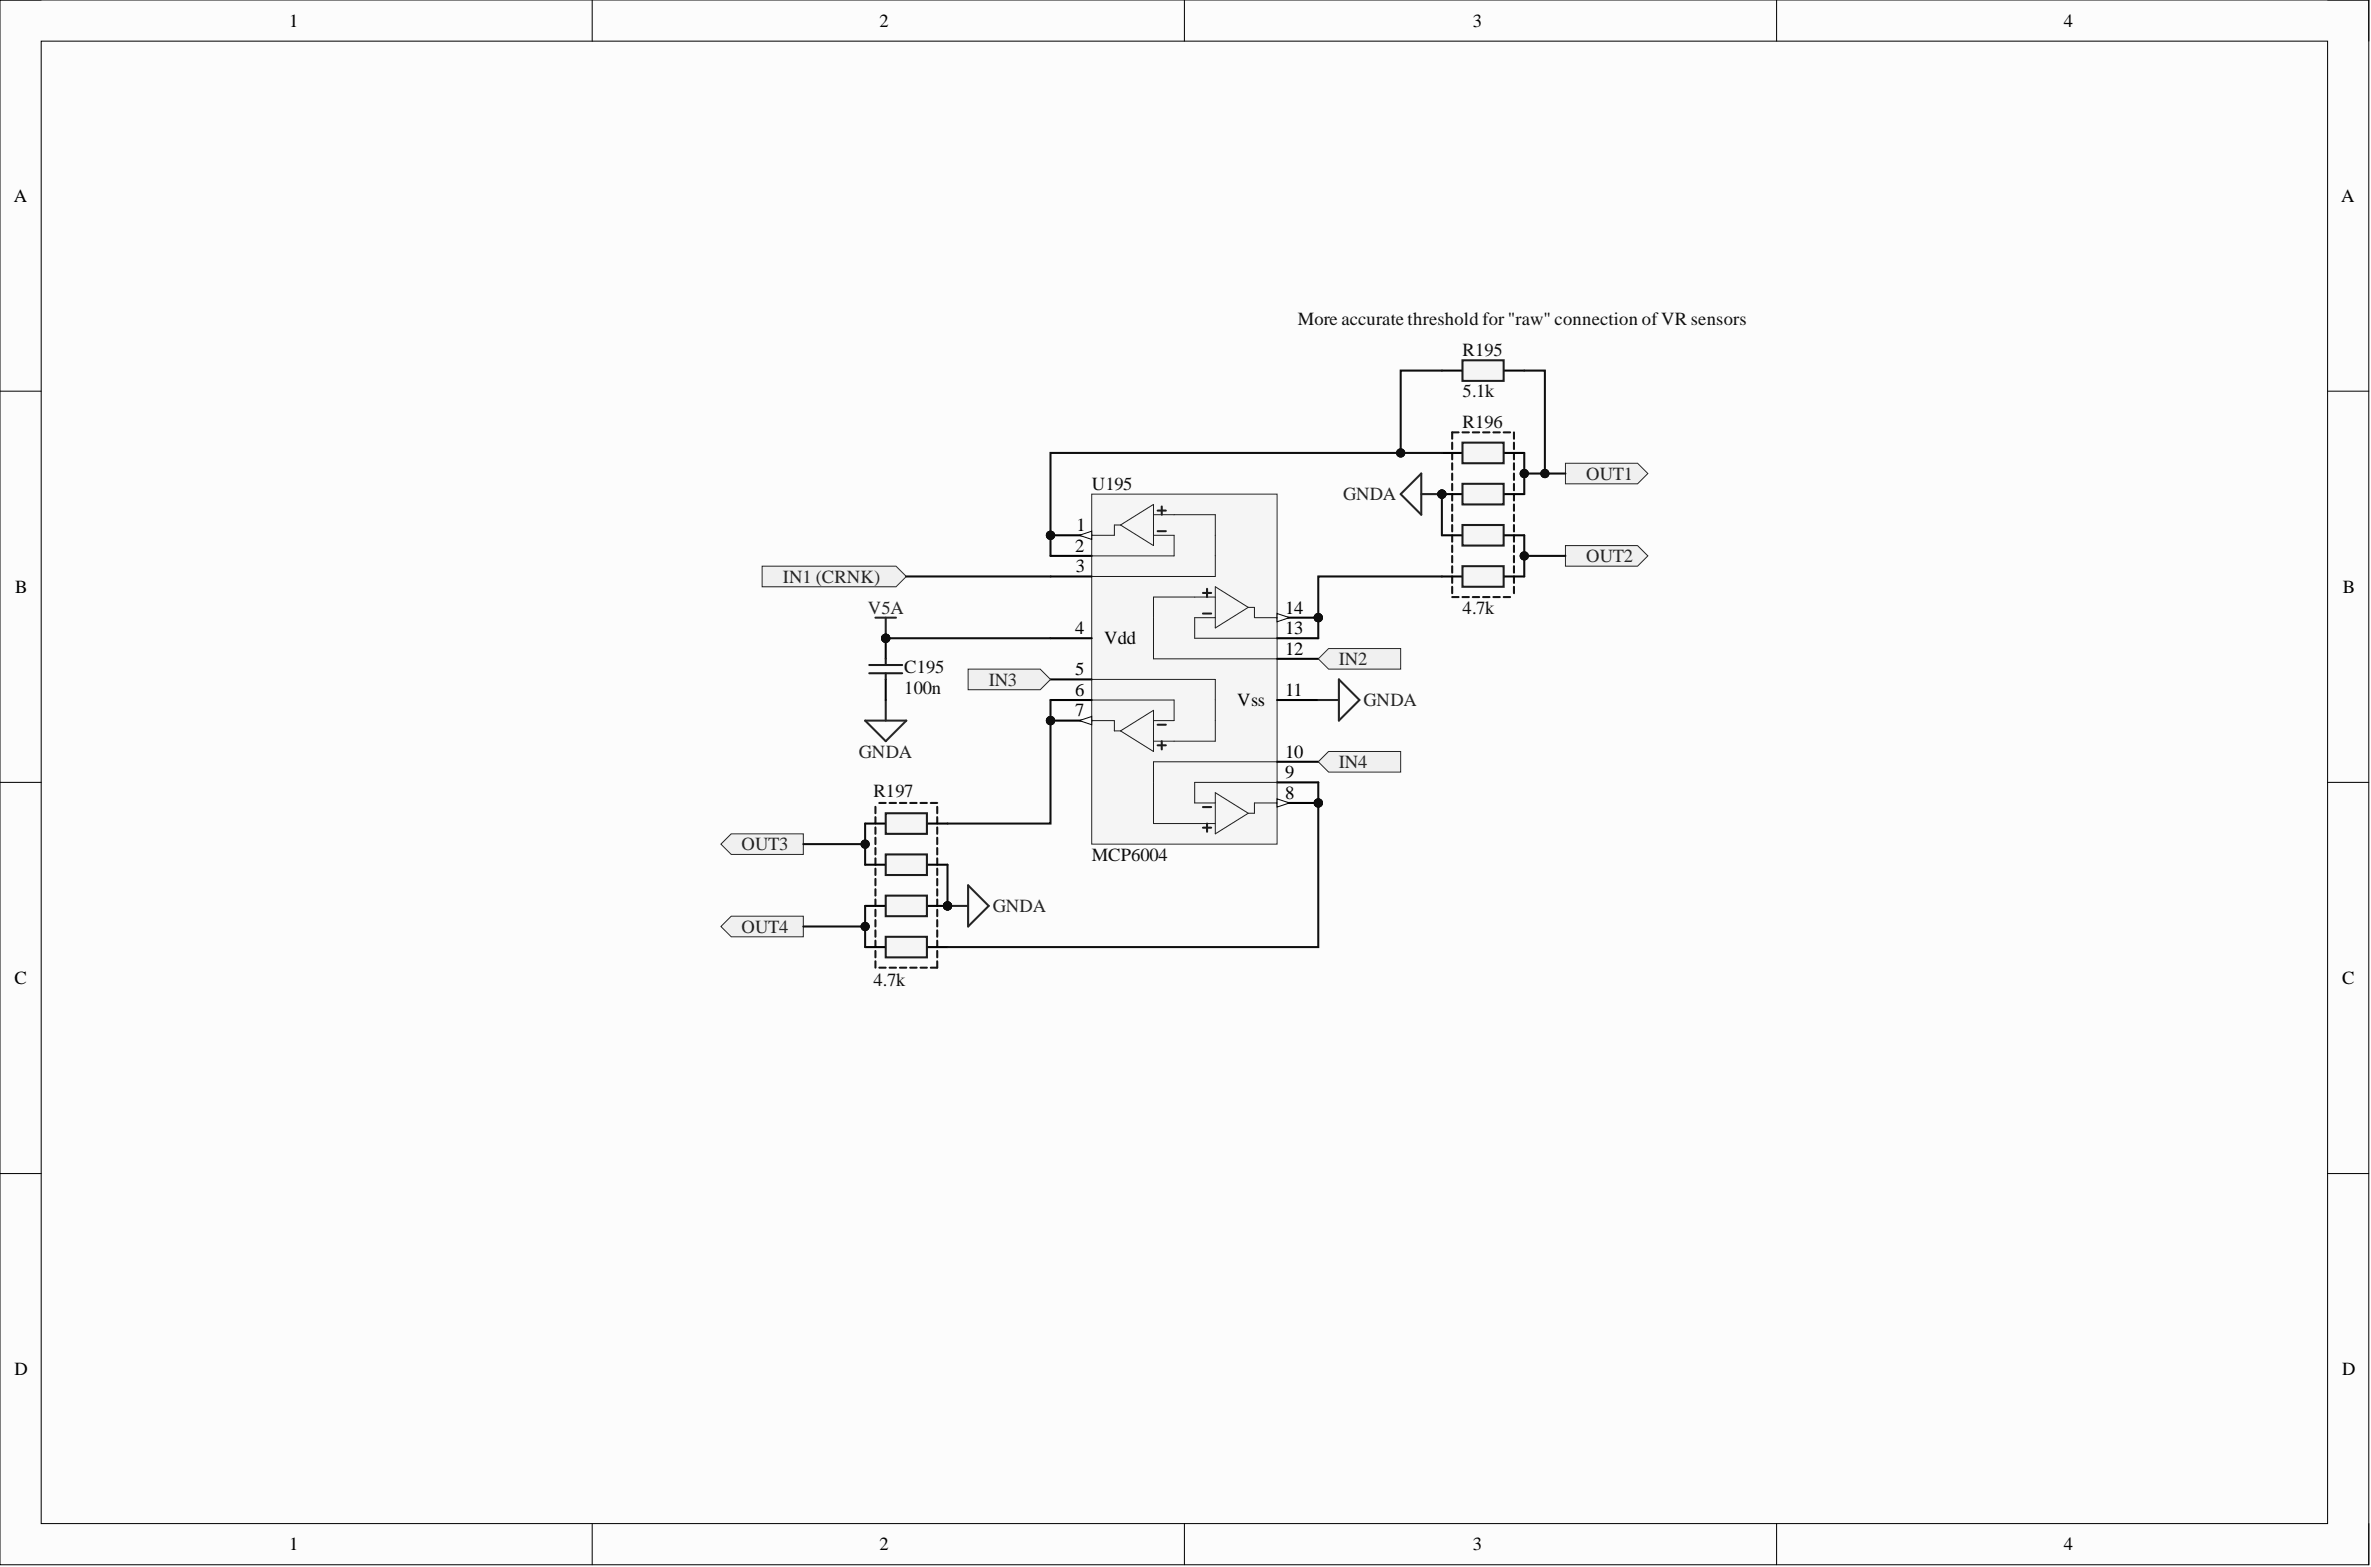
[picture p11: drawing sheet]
<svg xmlns="http://www.w3.org/2000/svg" width="292mm" height="193mm" viewBox="0 0 292 193" stroke-linecap="round" stroke-linejoin="round" font-family="sans-serif">
<defs><g id="words">
<g font-size="2.3">
<text x="35.6" y="3.3">1</text>
<text x="108.4" y="3.3">2</text>
<text x="181.4" y="3.3">3</text>
<text x="254.3" y="3.3">4</text>
<text x="1.7" y="24.8">A</text>
<text x="288.4" y="24.8">A</text>
<text x="132.6" y="65.4">1</text>
<text x="132.5" y="67.9">2</text>
<text x="132.5" y="70.5">3</text>
<text x="1.9" y="73">B</text>
<text x="158.3" y="75.6">14</text>
<text x="288.6" y="73">B</text>
<text x="132.5" y="78.1">4</text>
<text x="132.5" y="83.2">5</text>
<text x="136" y="79.4">Vdd</text>
<text x="158.3" y="80.6">12</text>
<text x="158.3" y="78.1">13</text>
<text x="132.5" y="85.7">6</text>
<text x="132.5" y="88.2">7</text>
<text x="152.4" y="87">Vss</text>
<text x="158.3" y="85.7">11</text>
<text x="158.3" y="95.8">9</text>
<text x="158.3" y="93.3">10</text>
<text x="158.3" y="98.4">8</text>
<text x="1.8" y="121.2">C</text>
<text x="288.5" y="121.2">C</text>
<text x="1.8" y="169.4">D</text>
<text x="288.5" y="169.4">D</text>
<text x="35.6" y="190.9">1</text>
<text x="108.4" y="190.9">2</text>
<text x="181.4" y="190.9">3</text>
<text x="254.3" y="190.9">4</text>
</g>
<g font-size="2.3" fill="#0e0e0e">
<text x="159.9" y="40.1">More accurate threshold for &quot;raw&quot; connection ofVR sensors</text>
<text x="180.2" y="43.9">R195</text>
<text x="180.2" y="52.7">R196</text>
<text x="180.2" y="48.9">5.1k</text>
<text x="134.5" y="60.3">U195</text>
<text x="180.2" y="75.6">4.7k</text>
<text x="111.4" y="82.9">C195</text>
<text x="111.4" y="85.4">100n</text>
<text x="107.6" y="98.1">R197</text>
<text x="134.5" y="106">MCP6004</text>
<text x="107.6" y="121.4">4.7k</text>
</g>
<g font-size="2.3" fill="#262626">
<text x="195.4" y="59.1">OUT1</text>
<text x="165.5" y="61.6">GNDA</text>
<text x="96.4" y="71.8">IN1 (CRNK)</text>
<text x="195.4" y="69.2">OUT2</text>
<text x="106.9" y="75.6">V5A</text>
<text x="164.9" y="81.9">IN2</text>
<text x="121.8" y="84.4">IN3</text>
<text x="168" y="87">GNDA</text>
<text x="105.8" y="93.3">GNDA</text>
<text x="164.9" y="94.6">IN4</text>
<text x="91.4" y="104.7">OUT3</text>
<text x="122.3" y="112.3">GNDA</text>
<text x="91.4" y="114.9">OUT4</text>
</g>
</g></defs>
<path d="M0 0h291.8v192.7h-291.8z" fill-rule="evenodd" fill="#fcfcfc"/>
<path d="M0 0h291.8v192.7h-291.8z" fill="none" stroke="#000" stroke-width=".12"/>
<path d="M5.1 5.1h281.7v182.5h-281.7z" fill-rule="evenodd" fill="#fcfcfc"/>
<g fill="none" stroke="#000" stroke-width=".12">
<path d="M0 0h5.1M73 0v5.1M145.9 0v5.1M218.9 0v5.1M286.8 0h5v5.1M5.1 5.1h281.7v182.5h-281.7zM0 48.2h5.1M286.8 48.2h5M0 96.3h5.1M286.8 96.3h5M0 144.5h5.1M286.8 144.5h5"/>
<path d="M73 187.6v5.1M145.9 187.6v5.1M218.9 187.6v5.1M291.8 187.6v5.1"/>
</g>
<circle cx="129.4" cy="65.9" r=".51" fill="#0e0e0e"/>
<circle cx="129.4" cy="65.9" r=".51" fill="none" stroke="#0e0e0e" stroke-width=".12"/>
<circle cx="162.4" cy="76.1" r=".51" fill="#0e0e0e"/>
<circle cx="162.4" cy="76.1" r=".51" fill="none" stroke="#0e0e0e" stroke-width=".12"/>
<circle cx="129.4" cy="88.7" r=".51" fill="#0e0e0e"/>
<circle cx="129.4" cy="88.7" r=".51" fill="none" stroke="#0e0e0e" stroke-width=".12"/>
<circle cx="162.4" cy="98.9" r=".51" fill="#0e0e0e"/>
<circle cx="162.4" cy="98.9" r=".51" fill="none" stroke="#0e0e0e" stroke-width=".12"/>
<path d="M134.5 60.8h22.8v43.2h-22.8z" fill-rule="evenodd" fill="#f5f5f5"/>
<path d="M134.5 60.8h22.8v43.2h-22.8z" fill="none" stroke="#262626" stroke-width=".12"/>
<path d="M129.4 65.9h5.1" fill="none" stroke="#000" stroke-width=".25"/>
<path d="M133 65.9l1.5-.5v1z" fill="#fbfbfb"/>
<path d="M133 65.9l1.5-.5v1z" fill="none" stroke="#000" stroke-width=".12"/>
<circle cx="129.4" cy="65.9" r=".51" fill="#0e0e0e"/>
<circle cx="129.4" cy="65.9" r=".51" fill="none" stroke="#0e0e0e" stroke-width=".12"/>
<path d="M129.4 68.5h5.1M129.4 71h5.1M129.4 78.6h5.1M157.3 78.6h5.1M157.3 76.1h5.1M129.4 83.7h5.1M157.3 81.1h5.1" fill="none" stroke="#000" stroke-width=".25"/>
<path d="M134.5 65.9h2.8M134.5 68.5h10.1" fill="none" stroke="#1c1c1c" stroke-width=".12"/>
<path d="M157.3 75.6l1.6 .5-1.6 .5z" fill="#fbfbfb"/>
<path d="M157.3 75.6l1.6 .5-1.6 .5z" fill="none" stroke="#000" stroke-width=".12"/>
<circle cx="162.4" cy="76.1" r=".51" fill="#0e0e0e"/>
<circle cx="162.4" cy="76.1" r=".51" fill="none" stroke="#0e0e0e" stroke-width=".12"/>
<path d="M129.4 86.2h5.1M129.4 88.7h5.1M157.3 96.3h5.1M157.3 93.8h5.1M157.3 86.2h5.1" fill="none" stroke="#000" stroke-width=".25"/>
<path d="M133 88.7l1.5-.5v1z" fill="#fbfbfb"/>
<path d="M133 88.7l1.5-.5v1z" fill="none" stroke="#000" stroke-width=".12"/>
<circle cx="129.4" cy="88.7" r=".51" fill="#0e0e0e"/>
<circle cx="129.4" cy="88.7" r=".51" fill="none" stroke="#0e0e0e" stroke-width=".12"/>
<path d="M157.3 98.9h5.1" fill="none" stroke="#000" stroke-width=".25"/>
<path d="M157.3 98.4l1.6 .5-1.6 .5z" fill="#fbfbfb"/>
<path d="M157.3 98.4l1.6 .5-1.6 .5z" fill="none" stroke="#000" stroke-width=".12"/>
<circle cx="162.4" cy="98.9" r=".51" fill="#0e0e0e"/>
<circle cx="162.4" cy="98.9" r=".51" fill="none" stroke="#0e0e0e" stroke-width=".12"/>
<g fill="none" stroke="#1c1c1c" stroke-width=".12">
<path d="M138 64.7l4.1-2.6v5.1zM138 64.7h-.7v1.2M142.1 63.4h7.6v7.6h-15.2M142.1 65.9h2.5v2.6M149.7 72.3l4.1 2.5-4.1 2.5zM149.7 73.5h-7.6v7.6h15.2M149.7 76.1h-2.5v2.5h10.1M153.8 74.8h.7v1.3h2.8M134.5 83.7h15.2v7.6h-7.6M134.5 88.7h2.8v1.3h.7M134.5 86.2h10.1v2.5h-2.5M138 90l4.1-2.5v5z"/>
<path d="M149.7 97.6l4.1 2.5-4.1 2.6zM157.3 93.8h-15.2v7.6h7.6M157.3 96.3h-10.1v2.6h2.5M157.3 98.9h-2.8v1.2h-.7"/>
</g>
<path d="M142.6 62.9h1M142.6 65.4h1M143.1 62.4v1M148.2 73h1M148.2 75.6h1M148.7 72.5v1M142.6 91.8h1M142.6 89.2h1M143.1 91.3v1M148.2 99.4h1M148.2 101.9h1M148.7 101.4v1" fill="none" stroke="#1c1c1c" stroke-width=".25"/>
<path d="M107.8 76.1h2.6M109.1 76.1v2.5M162.4 86.2h2.5M164.9 83.7l2.6 2.5-2.6 2.5z" fill="none" stroke="#262626" stroke-width=".25"/>
<circle cx="109.1" cy="78.6" r=".51" fill="#0e0e0e"/>
<circle cx="109.1" cy="78.6" r=".51" fill="none" stroke="#0e0e0e" stroke-width=".12"/>
<circle cx="116.7" cy="111.6" r=".51" fill="#0e0e0e"/>
<circle cx="116.7" cy="111.6" r=".51" fill="none" stroke="#0e0e0e" stroke-width=".12"/>
<g fill="none" stroke="#151515" stroke-width=".25">
<path d="M107.8 99.4v.7M115.5 99.4v.7M107.8 100.6v.8M107.8 101.9v.8M107.8 103.2v.8M107.8 104.4v.8M107.8 105.7v.8M107.8 107v.8M107.8 108.2v.8M107.8 109.5v.8M107.8 110.8v.8M107.8 112v.8"/>
<path d="M107.8 113.3v.8M107.8 114.6v.8M107.8 115.8v.8M107.8 117.1v.8M107.8 118.4v.8M115.5 100.6v.8M115.5 101.9v.8M115.5 103.2v.8M115.5 104.4v.8M115.5 105.7v.8M115.5 107v.8M115.5 108.2v.8"/>
<path d="M115.5 109.5v.8M115.5 110.8v.8M115.5 112v.8M115.5 113.3v.8M115.5 114.6v.8M115.5 115.8v.8M115.5 117.1v.8M115.5 118.4v.8"/>
</g>
<path d="M106.6 116.6h2.5M114.2 116.6h2.5" fill="none" stroke="#000" stroke-width=".25"/>
<path d="M109.1 115.4h5.1v2.5h-5.1z" fill-rule="evenodd" fill="#f5f5f5"/>
<path d="M109.1 115.4h5.1v2.5h-5.1z" fill="none" stroke="#1c1c1c" stroke-width=".25"/>
<path d="M114.2 111.6h2.5" fill="none" stroke="#000" stroke-width=".25"/>
<circle cx="116.7" cy="111.6" r=".51" fill="#0e0e0e"/>
<circle cx="116.7" cy="111.6" r=".51" fill="none" stroke="#0e0e0e" stroke-width=".12"/>
<path d="M106.6 111.6h2.5" fill="none" stroke="#000" stroke-width=".25"/>
<path d="M109.1 110.3h5.1v2.5h-5.1z" fill-rule="evenodd" fill="#f5f5f5"/>
<path d="M109.1 110.3h5.1v2.5h-5.1z" fill="none" stroke="#1c1c1c" stroke-width=".25"/>
<path d="M106.6 106.5h2.5M114.2 106.5h2.5" fill="none" stroke="#000" stroke-width=".25"/>
<path d="M109.1 105.2h5.1v2.6h-5.1z" fill-rule="evenodd" fill="#f5f5f5"/>
<path d="M109.1 105.2h5.1v2.6h-5.1z" fill="none" stroke="#1c1c1c" stroke-width=".25"/>
<path d="M106.6 101.4h2.5M114.2 101.4h2.5" fill="none" stroke="#000" stroke-width=".25"/>
<path d="M109.1 100.1h5.1v2.6h-5.1z" fill-rule="evenodd" fill="#f5f5f5"/>
<path d="M109.1 100.1h5.1v2.6h-5.1z" fill="none" stroke="#1c1c1c" stroke-width=".25"/>
<path d="M108.3 98.9h.8M109.6 98.9h.8M110.9 98.9h.8M112.1 98.9h.8M113.4 98.9h.8M114.7 98.9h.8M108.3 119.2h.8M109.6 119.2h.8M110.9 119.2h.8M112.1 119.2h.8M113.4 119.2h.8M114.7 119.2h.8" fill="none" stroke="#151515" stroke-width=".25"/>
<circle cx="177.6" cy="60.9" r=".51" fill="#0e0e0e"/>
<circle cx="177.6" cy="60.9" r=".51" fill="none" stroke="#0e0e0e" stroke-width=".12"/>
<g fill="none" stroke="#151515" stroke-width=".25">
<path d="M178.9 53.2v.8M178.9 54.5v.8M178.9 55.8v.8M178.9 57v.8M178.9 58.3v.8M178.9 59.6v.8M186.5 53.2v.8M186.5 54.5v.8M186.5 55.8v.8M186.5 57v.8M186.5 58.3v.8M186.5 59.6v.8"/>
<path d="M178.9 60.8v.8M178.9 62.1v.8M178.9 63.4v.8M178.9 64.7v.7M178.9 65.9v.8M178.9 67.2v.8M178.9 68.5v.7M178.9 69.7v.8M178.9 71v.8M178.9 72.3v.8M186.5 60.8v.8M186.5 62.1v.8"/>
<path d="M186.5 63.4v.8M186.5 64.7v.7M186.5 65.9v.8M186.5 67.2v.8M186.5 68.5v.7M186.5 69.7v.8M186.5 71v.8M186.5 72.3v.8"/>
</g>
<path d="M177.6 55.8h2.6M185.2 55.8h2.6" fill="none" stroke="#000" stroke-width=".25"/>
<path d="M180.2 54.5h5v2.5h-5z" fill-rule="evenodd" fill="#f5f5f5"/>
<path d="M180.2 54.5h5v2.5h-5z" fill="none" stroke="#1c1c1c" stroke-width=".25"/>
<path d="M177.6 60.8h2.6" fill="none" stroke="#000" stroke-width=".25"/>
<circle cx="177.6" cy="60.9" r=".51" fill="#0e0e0e"/>
<circle cx="177.6" cy="60.9" r=".51" fill="none" stroke="#0e0e0e" stroke-width=".12"/>
<path d="M185.2 60.8h2.6" fill="none" stroke="#000" stroke-width=".25"/>
<path d="M180.2 59.6h5v2.5h-5z" fill-rule="evenodd" fill="#f5f5f5"/>
<path d="M180.2 59.6h5v2.5h-5z" fill="none" stroke="#1c1c1c" stroke-width=".25"/>
<path d="M177.6 65.9h2.6M185.2 65.9h2.6" fill="none" stroke="#000" stroke-width=".25"/>
<path d="M180.2 64.7h5v2.5h-5z" fill-rule="evenodd" fill="#f5f5f5"/>
<path d="M180.2 64.7h5v2.5h-5z" fill="none" stroke="#1c1c1c" stroke-width=".25"/>
<path d="M177.6 71h2.6M185.2 71h2.6" fill="none" stroke="#000" stroke-width=".25"/>
<path d="M180.2 69.7h5v2.6h-5z" fill-rule="evenodd" fill="#f5f5f5"/>
<path d="M180.2 69.7h5v2.6h-5z" fill="none" stroke="#1c1c1c" stroke-width=".25"/>
<path d="M178.9 53.2h.8M180.2 53.2h.8M181.4 53.2h.8M182.7 53.2h.8M184 53.2h.8M185.2 53.2h.8M178.9 73.5h.8M180.2 73.5h.8M181.4 73.5h.8M182.7 73.5h.8M184 73.5h.8M185.2 73.5h.8" fill="none" stroke="#151515" stroke-width=".25"/>
<path d="M116.7 111.6h2.6M119.3 109l2.5 2.6-2.5 2.5z" fill="none" stroke="#262626" stroke-width=".25"/>
<circle cx="116.7" cy="111.6" r=".51" fill="#0e0e0e"/>
<circle cx="116.7" cy="111.6" r=".51" fill="none" stroke="#0e0e0e" stroke-width=".12"/>
<path d="M172.6 60.8l2.5-2.5v5.1zM175.1 60.8h2.5" fill="none" stroke="#262626" stroke-width=".25"/>
<circle cx="177.6" cy="60.9" r=".51" fill="#0e0e0e"/>
<circle cx="177.6" cy="60.9" r=".51" fill="none" stroke="#0e0e0e" stroke-width=".12"/>
<path d="M106.6 88.7h5.1l-2.6 2.6zM109.1 86.2v2.5" fill="none" stroke="#262626" stroke-width=".25"/>
<path d="M93.9 69.7h16.5l1.3 1.3-1.3 1.3h-16.5z" fill-rule="evenodd" fill="#f0f0f0"/>
<path d="M93.9 69.7h16.5l1.3 1.3-1.3 1.3h-16.5z" fill="none" stroke="#262626" stroke-width=".12"/>
<path d="M192.9 57h8.8l1.3 1.3-1.3 1.3h-8.8z" fill-rule="evenodd" fill="#f0f0f0"/>
<path d="M192.9 57h8.8l1.3 1.3-1.3 1.3h-8.8z" fill="none" stroke="#262626" stroke-width=".12"/>
<path d="M192.9 67.2h8.8l1.3 1.3-1.3 1.2h-8.8z" fill-rule="evenodd" fill="#f0f0f0"/>
<path d="M192.9 67.2h8.8l1.3 1.3-1.3 1.2h-8.8z" fill="none" stroke="#262626" stroke-width=".12"/>
<path d="M162.4 81.1l1.3-1.2h8.9v2.5h-8.9z" fill-rule="evenodd" fill="#f0f0f0"/>
<path d="M162.4 81.1l1.3-1.2h8.9v2.5h-8.9z" fill="none" stroke="#262626" stroke-width=".12"/>
<path d="M119.3 82.4h8.9l1.2 1.3-1.2 1.2h-8.9z" fill-rule="evenodd" fill="#f0f0f0"/>
<path d="M119.3 82.4h8.9l1.2 1.3-1.2 1.2h-8.9z" fill="none" stroke="#262626" stroke-width=".12"/>
<path d="M162.4 93.8l1.3-1.3h8.9v2.6h-8.9z" fill-rule="evenodd" fill="#f0f0f0"/>
<path d="M162.4 93.8l1.3-1.3h8.9v2.6h-8.9z" fill="none" stroke="#262626" stroke-width=".12"/>
<path d="M88.8 104l1.3-1.3h8.9v2.5h-8.9z" fill-rule="evenodd" fill="#f0f0f0"/>
<path d="M88.8 104l1.3-1.3h8.9v2.5h-8.9z" fill="none" stroke="#262626" stroke-width=".12"/>
<path d="M88.8 114.1l1.3-1.3h8.9v2.6h-8.9z" fill-rule="evenodd" fill="#f0f0f0"/>
<path d="M88.8 114.1l1.3-1.3h8.9v2.6h-8.9z" fill="none" stroke="#262626" stroke-width=".12"/>
<path d="M177.6 45.6h2.6M185.2 45.6h2.6" fill="none" stroke="#000" stroke-width=".25"/>
<path d="M180.2 44.4h5v2.5h-5z" fill-rule="evenodd" fill="#f5f5f5"/>
<path d="M180.2 44.4h5v2.5h-5z" fill="none" stroke="#1c1c1c" stroke-width=".25"/>
<path d="M99 114.1h7.6" fill="none" stroke="#0e0e0e" stroke-width=".25"/>
<circle cx="106.6" cy="114.1" r=".51" fill="#0e0e0e"/>
<circle cx="106.6" cy="114.1" r=".51" fill="none" stroke="#0e0e0e" stroke-width=".12"/>
<path d="M99 104h7.6" fill="none" stroke="#0e0e0e" stroke-width=".25"/>
<circle cx="106.6" cy="104" r=".51" fill="#0e0e0e"/>
<circle cx="106.6" cy="104" r=".51" fill="none" stroke="#0e0e0e" stroke-width=".12"/>
<path d="M111.7 71h17.7M116.7 106.5v5.1" fill="none" stroke="#0e0e0e" stroke-width=".25"/>
<circle cx="116.7" cy="111.6" r=".51" fill="#0e0e0e"/>
<circle cx="116.7" cy="111.6" r=".51" fill="none" stroke="#0e0e0e" stroke-width=".12"/>
<path d="M177.6 55.8h-48.2v12.7" fill="none" stroke="#0e0e0e" stroke-width=".25"/>
<circle cx="129.4" cy="65.9" r=".51" fill="#0e0e0e"/>
<circle cx="129.4" cy="65.9" r=".51" fill="none" stroke="#0e0e0e" stroke-width=".12"/>
<circle cx="172.6" cy="55.8" r=".51" fill="#0e0e0e"/>
<circle cx="172.6" cy="55.8" r=".51" fill="none" stroke="#0e0e0e" stroke-width=".12"/>
<path d="M177.6 60.8v5.1" fill="none" stroke="#0e0e0e" stroke-width=".25"/>
<circle cx="177.6" cy="60.9" r=".51" fill="#0e0e0e"/>
<circle cx="177.6" cy="60.9" r=".51" fill="none" stroke="#0e0e0e" stroke-width=".12"/>
<path d="M187.8 68.5h5.1" fill="none" stroke="#0e0e0e" stroke-width=".25"/>
<circle cx="187.8" cy="68.5" r=".51" fill="#0e0e0e"/>
<circle cx="187.8" cy="68.5" r=".51" fill="none" stroke="#0e0e0e" stroke-width=".12"/>
<path d="M187.8 58.3h5.1" fill="none" stroke="#0e0e0e" stroke-width=".25"/>
<circle cx="187.8" cy="58.3" r=".51" fill="#0e0e0e"/>
<circle cx="187.8" cy="58.3" r=".51" fill="none" stroke="#0e0e0e" stroke-width=".12"/>
<circle cx="190.3" cy="58.3" r=".51" fill="#0e0e0e"/>
<circle cx="190.3" cy="58.3" r=".51" fill="none" stroke="#0e0e0e" stroke-width=".12"/>
<path d="M177.6 71h-15.2v7.6" fill="none" stroke="#0e0e0e" stroke-width=".25"/>
<circle cx="162.4" cy="76.1" r=".51" fill="#0e0e0e"/>
<circle cx="162.4" cy="76.1" r=".51" fill="none" stroke="#0e0e0e" stroke-width=".12"/>
<path d="M187.8 65.9v5.1" fill="none" stroke="#0e0e0e" stroke-width=".25"/>
<circle cx="187.8" cy="68.5" r=".51" fill="#0e0e0e"/>
<circle cx="187.8" cy="68.5" r=".51" fill="none" stroke="#0e0e0e" stroke-width=".12"/>
<path d="M187.8 55.8v5" fill="none" stroke="#0e0e0e" stroke-width=".25"/>
<circle cx="187.8" cy="58.3" r=".51" fill="#0e0e0e"/>
<circle cx="187.8" cy="58.3" r=".51" fill="none" stroke="#0e0e0e" stroke-width=".12"/>
<path d="M109.1 78.6h20.3" fill="none" stroke="#0e0e0e" stroke-width=".25"/>
<circle cx="109.1" cy="78.6" r=".51" fill="#0e0e0e"/>
<circle cx="109.1" cy="78.6" r=".51" fill="none" stroke="#0e0e0e" stroke-width=".12"/>
<path d="M129.4 86.2v15.2h-12.7" fill="none" stroke="#0e0e0e" stroke-width=".25"/>
<circle cx="129.4" cy="88.7" r=".51" fill="#0e0e0e"/>
<circle cx="129.4" cy="88.7" r=".51" fill="none" stroke="#0e0e0e" stroke-width=".12"/>
<path d="M162.4 96.3v20.3h-45.7" fill="none" stroke="#0e0e0e" stroke-width=".25"/>
<circle cx="162.4" cy="98.9" r=".51" fill="#0e0e0e"/>
<circle cx="162.4" cy="98.9" r=".51" fill="none" stroke="#0e0e0e" stroke-width=".12"/>
<path d="M187.8 45.6h2.5v12.7" fill="none" stroke="#0e0e0e" stroke-width=".25"/>
<circle cx="190.3" cy="58.3" r=".51" fill="#0e0e0e"/>
<circle cx="190.3" cy="58.3" r=".51" fill="none" stroke="#0e0e0e" stroke-width=".12"/>
<path d="M177.6 45.6h-5v10.2" fill="none" stroke="#0e0e0e" stroke-width=".25"/>
<circle cx="172.6" cy="55.8" r=".51" fill="#0e0e0e"/>
<circle cx="172.6" cy="55.8" r=".51" fill="none" stroke="#0e0e0e" stroke-width=".12"/>
<path d="M106.6 111.6v5" fill="none" stroke="#0e0e0e" stroke-width=".25"/>
<circle cx="106.6" cy="114.1" r=".51" fill="#0e0e0e"/>
<circle cx="106.6" cy="114.1" r=".51" fill="none" stroke="#0e0e0e" stroke-width=".12"/>
<path d="M106.6 101.4v5.1" fill="none" stroke="#0e0e0e" stroke-width=".25"/>
<circle cx="106.6" cy="104" r=".51" fill="#0e0e0e"/>
<circle cx="106.6" cy="104" r=".51" fill="none" stroke="#0e0e0e" stroke-width=".12"/>
<circle cx="109.1" cy="78.6" r=".51" fill="#0e0e0e"/>
<circle cx="109.1" cy="78.6" r=".51" fill="none" stroke="#0e0e0e" stroke-width=".12"/>
<path d="M109.1 78.6v2.5M109.1 83.7v2.5" fill="none" stroke="#000" stroke-width=".25"/>
<circle cx="109.1" cy="78.6" r=".51" fill="#0e0e0e"/>
<circle cx="109.1" cy="78.6" r=".51" fill="none" stroke="#0e0e0e" stroke-width=".12"/>
<path d="M107.1 81.9h4M107.1 82.9h4M109.1 81.1v.8M109.1 82.9v.8" fill="none" stroke="#1c1c1c" stroke-width=".25"/>
<use href="#words"/>
</svg>
